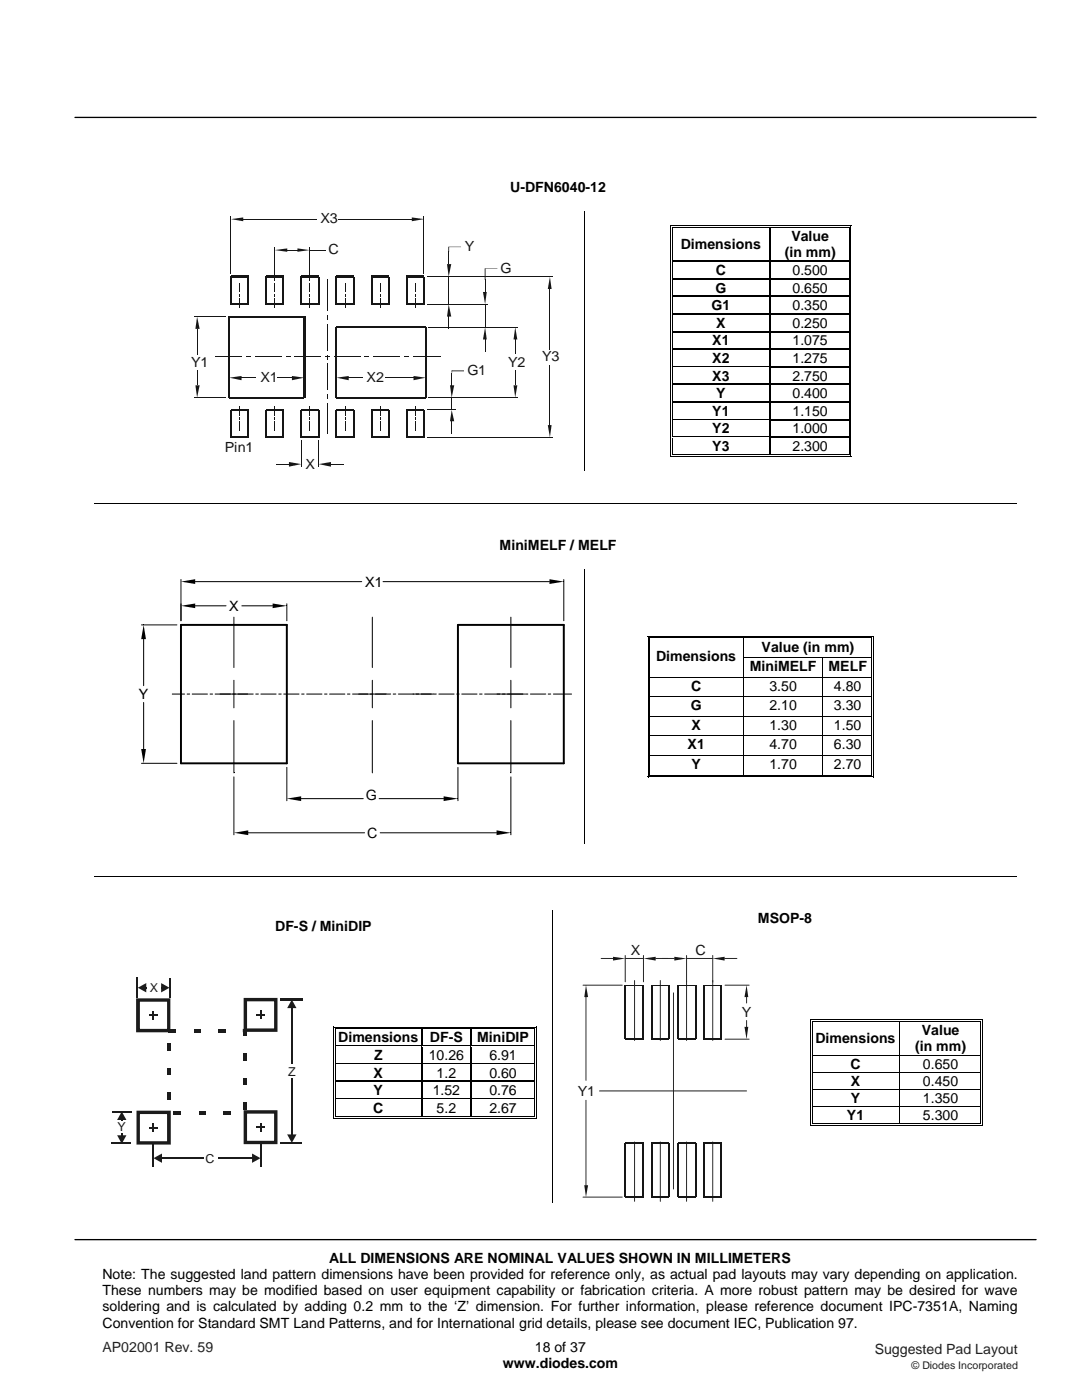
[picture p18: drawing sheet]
<svg xmlns="http://www.w3.org/2000/svg" width="216mm" height="279mm" viewBox="0 0 216 279" stroke-linecap="round" stroke-linejoin="round" font-family="sans-serif">
<defs><g id="words">
<g font-size="2.8">
<text x="101.8" y="38.3">U-DFN6040-12</text>
<text x="135.8" y="49.8">Dimensions</text>
<text x="156.6" y="51.4">(in mm)</text>
<text x="157.9" y="48.1">Value</text>
<text x="142.7" y="58.4">G</text>
<text x="142.8" y="54.9">C</text>
<text x="158.1" y="58.4">0.650</text>
<text x="158.1" y="54.9">0.500</text>
<text x="142" y="61.9">G1</text>
<text x="142.9" y="65.4">X</text>
<text x="158.1" y="61.9">0.350</text>
<text x="158.1" y="65.4">0.250</text>
<text x="142.1" y="68.9">X1</text>
<text x="158.1" y="68.9">1.075</text>
<text x="142.1" y="72.4">X2</text>
<text x="142.1" y="75.9">X3</text>
<text x="158.1" y="72.4">1.275</text>
<text x="158.1" y="75.9">2.750</text>
<text x="142.1" y="83">Y1</text>
<text x="142.9" y="79.5">Y</text>
<text x="158.1" y="83">1.150</text>
<text x="158.1" y="79.5">0.400</text>
<text x="142.1" y="86.5">Y2</text>
<text x="158.1" y="86.5">1.000</text>
<text x="142.1" y="90">Y3</text>
<text x="158.1" y="90">2.300</text>
<text x="99.7" y="109.7">MiniMELF / MELF</text>
<text x="72.8" y="117.1">X1</text>
<text x="45.7" y="121.9">X</text>
<text x="130.9" y="132">Dimensions</text>
<text x="152" y="130">Value (in mm)</text>
<text x="137.9" y="137.8">C</text>
<text x="149.6" y="133.9">MiniMELF</text>
<text x="153.5" y="137.8">3.50</text>
<text x="165.3" y="133.9">MELF</text>
<text x="166.4" y="137.8">4.80</text>
<text x="27.7" y="139.6">Y</text>
<text x="137.8" y="141.8">G</text>
<text x="153.5" y="141.8">2.10</text>
<text x="166.4" y="141.8">3.30</text>
<text x="137.2" y="149.6">X1</text>
<text x="138" y="145.7">X</text>
<text x="153.5" y="149.6">4.70</text>
<text x="153.5" y="145.7">1.30</text>
<text x="166.4" y="149.6">6.30</text>
<text x="166.4" y="145.7">1.50</text>
<text x="138" y="153.5">Y</text>
<text x="153.5" y="153.5">1.70</text>
<text x="166.4" y="153.5">2.70</text>
<text x="73" y="159.7">G</text>
<text x="73.3" y="167.2">C</text>
<text x="54.9" y="185.8">DF-S / MiniDIP</text>
<text x="151.2" y="184.2">MSOP-8</text>
<text x="67.5" y="208">Dimensions</text>
<text x="85.8" y="208">DF-S</text>
<text x="95.2" y="208">MiniDIP</text>
<text x="162.7" y="208.2">Dimensions</text>
<text x="182.6" y="209.8">(in mm)</text>
<text x="183.9" y="206.6">Value</text>
<text x="74.5" y="215.1">X</text>
<text x="74.6" y="211.5">Z</text>
<text x="85.6" y="211.5">10.26</text>
<text x="87.1" y="215.1">1.2</text>
<text x="97.6" y="211.5">6.91</text>
<text x="97.6" y="215.1">0.60</text>
<text x="169.7" y="213.3">C</text>
<text x="184.2" y="213.3">0.650</text>
<text x="74.5" y="218.6">Y</text>
<text x="86.3" y="218.6">1.52</text>
<text x="97.6" y="218.6">0.76</text>
<text x="169.8" y="216.7">X</text>
<text x="169.8" y="220.1">Y</text>
<text x="184.2" y="216.7">0.450</text>
<text x="184.2" y="220.1">1.350</text>
<text x="74.5" y="222.1">C</text>
<text x="87.1" y="222.1">5.2</text>
<text x="97.6" y="222.1">2.67</text>
<text x="169" y="223.5">Y1</text>
<text x="184.2" y="223.5">5.300</text>
<text x="65.7" y="252">ALL DIMENSIONS ARE NOMINAL VALUES SHOWN IN MILLIMETERS</text>
<text x="20.4" y="255.2">Note: The suggested land pattern dimensions have been provided for reference only, as actual pad layouts may vary depending on application.</text>
<text x="20.4" y="258.5">These numbers may be modified based on user equipment capability or fabrication criteria. A more robust pattern may be desired for wave</text>
<text x="20.4" y="261.7">soldering and is calculated by adding 0.2 mm to the ‘Z’ dimension. For further information, please reference document IPC-7351A, Naming</text>
<text x="20.4" y="265">Convention for Standard SMT Land Patterns, and for International grid details, please see document IEC, Publication 97.</text>
<text x="106.7" y="269.8">18 of 37</text>
<text x="100.3" y="273.1">www.diodes.com</text>
</g>
<g font-size="2.8" fill="#131516">
<text x="63.9" y="44.6">X3</text>
<text x="65.5" y="50.8">C</text>
<text x="92.8" y="50.2">Y</text>
<text x="99.8" y="54.5">G</text>
<text x="38.1" y="73.2">Y1</text>
<text x="52" y="76.2">X1</text>
<text x="73.1" y="76.2">X2</text>
<text x="93.3" y="74.9">G1</text>
<text x="101.4" y="73.2">Y2</text>
<text x="108.2" y="72.1">Y3</text>
<text x="44.9" y="90.3">Pin1</text>
<text x="61" y="93.6">X</text>
<text x="125.9" y="190.5">X</text>
<text x="138.8" y="190.5">C</text>
<text x="148" y="202.9">Y</text>
<text x="115.3" y="218.8">Y1</text>
</g>
<g font-size="2.8" fill="#231f20">
<text x="20.4" y="269.8">AP02001 Rev. 59</text>
<text x="174.5" y="270.2">Suggested Pad Layout</text>
</g>
<g font-size="2.5" fill="#1f1a17">
<text x="29.9" y="197.9">X</text>
<text x="57.5" y="214.7">Z</text>
<text x="23.5" y="225.8">Y</text>
<text x="41" y="232.1">C</text>
</g>
<text font-size="2.1" fill="#231f20" x="181.9" y="273.1">© Diodes Incorporated</text>
</g></defs>
<path d="M15 23.4h191.7M15 247.4h191.7" fill="none" stroke="#000" stroke-width=".26"/>
<g fill="#fff">
<path d="M134.3 45.5h19.3v6.5h-19.3z"/>
<path d="M134.7 47.2h18.3v3.2h-18.3z"/>
</g>
<path d="M133.7 45h.2v.5h-.2zM133.7 45h.5v.2h-.5zM134.1 45.3h.1v.2h-.1z" fill="#000"/>
<path d="M134.2 45.1h19.4M134.2 45.4h19.4" fill="none" stroke="#000" stroke-width=".2"/>
<path d="M134.2 45.5h19.4z" fill="#fff"/>
<path d="M153.6 45.5h.3zM153.6 45h.5v.2h-.5zM153.6 45.3h.5v.2h-.5zM169.4 45h.5v.2h-.5zM169.4 45.3h.1v.2h-.1zM169.7 45h.2v.5h-.2z" fill="#000"/>
<path d="M133.8 45.5v6.5M134.2 45.5v6.5M154.1 45.1h15.3M154.1 45.4h15.3M169.4 45.5v6.5M169.8 45.5v6.5" fill="none" stroke="#000" stroke-width=".2"/>
<path d="M153.7 45.5v6.5" fill="none" stroke="#000" stroke-width=".25"/>
<g fill="#fff">
<path d="M134.3 52.3h19.3v3.2h-19.3z"/>
<path d="M134.7 52.3h18.3v3.2h-18.3z"/>
</g>
<path d="M133.7 52h.2v.3h-.2zM134.1 52h.1v.3h-.1z" fill="#000"/>
<path d="M134.2 52.2h19.4" fill="none" stroke="#000" stroke-width=".25"/>
<path d="M134.2 52.3h19.4z" fill="#fff"/>
<g fill="#000">
<path d="M133.7 55.5h.2v.3h-.2zM133.7 59h.2v.3h-.2zM134.1 55.5h.1v.3h-.1zM134.1 59h.1v.3h-.1zM153.6 52h.3v.3h-.3zM153.6 55.5h.3v.3h-.3zM153.6 59h.3v.3h-.3zM169.4 52h.1v.3h-.1zM169.4 55.5h.1v.3h-.1zM169.4 59h.1v.3h-.1zM169.7 52h.2v.3h-.2zM169.7 55.5h.2v.3h-.2z"/>
<path d="M169.7 59h.2v.3h-.2zM133.7 62.5h.2v.3h-.2zM133.7 66.1h.2v.2h-.2zM133.7 69.6h.2v.2h-.2zM134.1 62.5h.1v.3h-.1zM134.1 66.1h.1v.2h-.1zM134.1 69.6h.1v.2h-.1zM153.6 62.5h.3v.3h-.3zM153.6 66.1h.3v.2h-.3zM153.6 69.6h.3v.2h-.3zM169.4 62.5h.1v.3h-.1zM169.4 66.1h.1v.2h-.1z"/>
<path d="M169.4 69.6h.1v.2h-.1zM169.7 62.5h.2v.3h-.2zM169.7 66.1h.2v.2h-.2zM169.7 69.6h.2v.2h-.2z"/>
</g>
<g fill="none" stroke="#000" stroke-width=".25">
<path d="M134.2 55.7h19.4M134.2 59.2h19.4M153.7 52.3v3.2M153.7 55.8v3.2M153.7 59.3v3.2M153.9 52.2h15.5M153.9 55.7h15.5M153.9 59.2h15.5M134.2 62.7h19.4M134.2 66.2h19.4M134.2 69.7h19.4M153.7 62.8v3.3"/>
<path d="M153.7 66.3v3.3M153.7 69.8v3.3M153.9 62.7h15.5M153.9 66.2h15.5M153.9 69.7h15.5"/>
</g>
<g fill="none" stroke="#000" stroke-width=".2">
<path d="M133.8 52.3v3.2M133.8 55.8v3.2M133.8 59.3v3.2M134.2 52.3v3.2M134.2 55.8v3.2M134.2 59.3v3.2M169.4 52.3v3.2M169.4 55.8v3.2M169.4 59.3v3.2M169.8 52.3v3.2M169.8 55.8v3.2M169.8 59.3v3.2"/>
<path d="M133.8 62.8v3.3M133.8 66.3v3.3M133.8 69.8v3.3M134.2 62.8v3.3M134.2 66.3v3.3M134.2 69.8v3.3M169.4 62.8v3.3M169.4 66.3v3.3M169.4 69.8v3.3M169.8 62.8v3.3M169.8 66.3v3.3M169.8 69.8v3.3"/>
</g>
<g fill="#fff">
<path d="M134.3 73.3h19.3v3.3h-19.3z"/>
<path d="M134.7 73.3h18.3v3.3h-18.3z"/>
</g>
<path d="M133.7 73.1h.2v.3h-.2zM134.1 73.1h.1v.3h-.1z" fill="#000"/>
<path d="M134.2 73.2h19.4" fill="none" stroke="#000" stroke-width=".25"/>
<path d="M134.2 73.3l19.4 .1z" fill="#fff"/>
<path d="M153.6 73.1h.3v.3h-.3zM169.4 73.1h.1v.3h-.1zM169.7 73.1h.2v.3h-.2z" fill="#000"/>
<path d="M153.7 73.4v3.2M153.9 73.2h15.5" fill="none" stroke="#000" stroke-width=".25"/>
<path d="M133.8 73.4v3.2M134.2 73.4v3.2M169.4 73.4v3.2M169.8 73.4v3.2" fill="none" stroke="#000" stroke-width=".2"/>
<g fill="#fff">
<path d="M134.3 76.9h19.3v3.2h-19.3z"/>
<path d="M134.7 76.9h18.3v3.2h-18.3z"/>
</g>
<path d="M133.7 76.6h.2v.3h-.2zM134.1 76.6h.1v.3h-.1z" fill="#000"/>
<path d="M134.2 76.7h19.4" fill="none" stroke="#000" stroke-width=".25"/>
<path d="M134.2 76.9h19.4z" fill="#fff"/>
<path d="M153.6 76.6h.3v.3h-.3zM169.4 76.6h.1v.3h-.1zM169.7 76.6h.2v.3h-.2zM133.7 80.1h.2v.3h-.2zM134.1 80.1h.1v.3h-.1zM153.6 80.1h.3v.3h-.3zM169.4 80.1h.1v.3h-.1zM169.7 80.1h.2v.3h-.2z" fill="#000"/>
<path d="M153.7 76.9v3.2M153.9 76.7h15.5M134.2 80.2h19.4M153.7 80.4v3.2M153.9 80.2h15.5" fill="none" stroke="#000" stroke-width=".25"/>
<path d="M133.8 76.9v3.2M134.2 76.9v3.2M169.4 76.9v3.2M169.8 76.9v3.2M133.8 80.4v3.2M134.2 80.4v3.2M169.4 80.4v3.2M169.8 80.4v3.2" fill="none" stroke="#000" stroke-width=".2"/>
<g fill="#fff">
<path d="M134.3 83.9h19.3v3.2h-19.3z"/>
<path d="M134.7 83.9h18.3v3.2h-18.3z"/>
</g>
<path d="M133.7 83.6h.2v.3h-.2zM134.1 83.6h.1v.3h-.1z" fill="#000"/>
<path d="M134.2 83.7h19.4" fill="none" stroke="#000" stroke-width=".25"/>
<path d="M134.2 83.9h19.4z" fill="#fff"/>
<path d="M153.6 83.6h.3v.3h-.3zM169.4 83.6h.1v.3h-.1zM169.7 83.6h.2v.3h-.2z" fill="#000"/>
<path d="M153.7 83.9v3.2M153.9 83.7h15.5" fill="none" stroke="#000" stroke-width=".25"/>
<path d="M133.8 83.9v3.2M134.2 83.9v3.2M169.4 83.9v3.2M169.8 83.9v3.2" fill="none" stroke="#000" stroke-width=".2"/>
<g fill="#fff">
<path d="M134.3 87.4h19.3v3.2h-19.3z"/>
<path d="M134.7 87.4h18.3v3.2h-18.3z"/>
</g>
<path d="M133.7 87.1h.2v.3h-.2zM134.1 87.1h.1v.3h-.1z" fill="#000"/>
<path d="M134.2 87.2h19.4" fill="none" stroke="#000" stroke-width=".25"/>
<path d="M134.2 87.4h19.4z" fill="#fff"/>
<path d="M133.7 91h.5v.2h-.5zM134.1 90.7h.1v.1h-.1zM153.6 87.1h.3v.3h-.3zM153.6 90.7h.5v.1h-.5zM169.4 87.1h.1v.3h-.1zM169.4 91h.5v.2h-.5zM169.4 90.7h.1v.1h-.1zM169.7 87.1h.2v.3h-.2zM169.7 90.7h.2v.5h-.2z" fill="#000"/>
<path d="M153.7 87.4v3.3M153.9 87.2h15.5" fill="none" stroke="#000" stroke-width=".25"/>
<path d="M116.6 42.2v51.8M133.8 87.4v3.8M134.2 87.4v3.3M134.2 91.1h35.2M134.2 90.7h19.4M154.1 90.7h15.3M169.4 87.4v3.3M169.8 87.4v3.3M18.8 100.5h184.1" fill="none" stroke="#000" stroke-width=".2"/>
<g fill="#fff">
<path d="M129.8 127.4h18.4v7.7h-18.4z"/>
<path d="M130.2 129.4h17.4v3.7h-17.4z"/>
</g>
<path d="M129.2 126.9h.2v.5h-.2zM129.2 126.9h.6v.2h-.6zM129.6 127.2h.2v.2h-.2z" fill="#000"/>
<path d="M129.8 127h18.5M129.8 127.3h18.5" fill="none" stroke="#000" stroke-width=".2"/>
<path d="M129.8 127.4h18.5z" fill="#fff"/>
<path d="M129.2 131.1h.2v.2h-.2zM129.6 131.1h.2v.2h-.2zM148.3 127.4h.1zM148.3 126.9h.5v.2h-.5zM148.3 127.2h.5v.2h-.5zM173.9 126.9h.5v.2h-.5zM173.9 127.2h.1v.2h-.1zM173.9 131.1h.1v.2h-.1zM174.2 126.9h.2v.5h-.2zM174.2 131.1h.2v.2h-.2z" fill="#000"/>
<g fill="none" stroke="#000" stroke-width=".2">
<path d="M129.3 127.4v3.7M129.3 131.3v3.8M129.7 127.4v3.7M129.7 131.3v3.8M148.3 131.2h25.6M148.3 127.4v3.7M148.3 131.3v3.8M148.8 127h25.1M148.8 127.3h25.1M164.2 131.3v3.8M173.9 127.4v3.7M173.9 131.3v3.8"/>
<path d="M174.3 127.4v3.7M174.3 131.3v3.8"/>
</g>
<g fill="#fff">
<path d="M129.8 135.2h18.4v3.8h-18.4z"/>
<path d="M130.2 135.2h17.4v3.8h-17.4z"/>
</g>
<g fill="#000">
<path d="M129.2 135.1h.2v.1h-.2zM129.2 139h.2v.1h-.2zM129.6 135.1h.2v.1h-.2zM129.6 139h.2v.1h-.2zM173.9 135.1h.1v.1h-.1zM173.9 139h.1v.1h-.1zM174.2 135.1h.2v.1h-.2zM174.2 139h.2v.1h-.2zM129.2 142.9h.2v.1h-.2zM129.2 146.8h.2v.2h-.2zM129.6 142.9h.2v.1h-.2zM129.6 146.8h.2v.2h-.2z"/>
<path d="M173.9 142.9h.1v.1h-.1zM173.9 146.8h.1v.2h-.1zM174.2 142.9h.2v.1h-.2zM174.2 146.8h.2v.2h-.2z"/>
</g>
<g fill="none" stroke="#000" stroke-width=".2">
<path d="M129.3 135.2v3.8M129.3 139.1v3.8M129.7 135.2v3.8M129.7 139.1v3.8M129.8 135.1h44.1M129.8 139.1h44.1M148.3 135.2v3.8M148.3 139.1v3.8M164.2 135.2v3.8M164.2 139.1v3.8M173.9 135.2v3.8M173.9 139.1v3.8"/>
<path d="M174.3 135.2v3.8M174.3 139.1v3.8M129.3 143v3.8M129.3 147v3.7M129.7 143v3.8M129.7 147v3.7M129.8 143h44.1M129.8 146.9h44.1M148.3 143v3.8M148.3 147v3.7M164.2 143v3.8M164.2 147v3.7"/>
<path d="M173.9 143v3.8M173.9 147v3.7M174.3 143v3.8M174.3 147v3.7"/>
</g>
<g fill="#fff">
<path d="M129.8 150.9h18.4v3.7h-18.4z"/>
<path d="M130.2 150.9h17.4v3.7h-17.4z"/>
</g>
<path d="M129.2 150.7h.2v.2h-.2zM129.2 155h.6v.1h-.6zM129.6 150.7h.2v.2h-.2zM129.6 154.6h.2v.2h-.2zM148.3 154.6h.5v.2h-.5zM164.1 154.6h.5v.2h-.5zM173.9 150.7h.1v.2h-.1zM173.9 155h.5v.1h-.5zM173.9 154.6h.1v.2h-.1zM174.2 150.7h.2v.2h-.2zM174.2 154.6h.2v.5h-.2z" fill="#000"/>
<g fill="none" stroke="#000" stroke-width=".2">
<path d="M116.6 113.6v54.8M129.3 150.9v4.2M129.7 150.9v3.7M129.8 150.8h44.1M129.8 155h44.1M129.8 154.7h18.5M148.3 150.9v3.7M148.8 154.7h15.3M164.2 150.9v3.7M164.6 154.7h9.3M173.9 150.9v3.7M174.3 150.9v3.7"/>
<path d="M18.8 175h184.1M110.3 181.6v6.5"/>
</g>
<g fill="#fff">
<path d="M67.1 205.4h17v3.3h-17z"/>
<path d="M67.5 205.4h16v3.3h-16z"/>
</g>
<path d="M66.5 204.9h.2v.5h-.2zM66.5 204.9h.5v.2h-.5zM66.9 205.2h.1v.2h-.1z" fill="#000"/>
<path d="M67 205h17.1M67 205.3h17.1" fill="none" stroke="#000" stroke-width=".2"/>
<path d="M67 205.4h17.1z" fill="#fff"/>
<path d="M84.1 205.4h.2zM84.1 204.9h.5v.2h-.5zM84.1 205.2h.5v.2h-.5zM93.8 205.4h.3zM93.8 204.9h.5v.2h-.5zM93.8 205.2h.5v.2h-.5zM106.6 204.9h.5v.2h-.5zM106.6 205.2h.1v.2h-.1zM106.9 204.9h.2v.5h-.2z" fill="#000"/>
<path d="M66.6 205.4v3.3M67 205.4v3.3M84.6 205h9.2M84.6 205.3h9.2M94.3 205h12.3M94.3 205.3h12.3M106.6 205.4v3.3M107 205.4v3.3" fill="none" stroke="#000" stroke-width=".2"/>
<path d="M84.2 205.4v3.3M94 205.4v3.3" fill="none" stroke="#000" stroke-width=".25"/>
<g fill="#fff">
<path d="M67.1 208.9h17v3.3h-17z"/>
<path d="M67.5 208.9h16v3.3h-16z"/>
<path d="M84.3 208.9h9.5v3.3h-9.5z"/>
<path d="M84.9 208.9h8.4v3.3h-8.4z"/>
<path d="M94.1 208.9h12.5v3.3h-12.5z"/>
<path d="M94.7 208.9h11.4v3.3h-11.4z"/>
</g>
<path d="M66.5 208.7h.2v.3h-.2zM66.9 208.7h.1v.3h-.1z" fill="#000"/>
<path d="M67 208.8h17.1" fill="none" stroke="#000" stroke-width=".25"/>
<path d="M67 208.9l17.1 .1z" fill="#fff"/>
<path d="M84.1 208.7h.2v.3h-.2z" fill="#000"/>
<path d="M84.3 208.8h9.5" fill="none" stroke="#000" stroke-width=".25"/>
<path d="M84.3 208.9l9.5 .1z" fill="#fff"/>
<path d="M93.8 208.7h.3v.3h-.3z" fill="#000"/>
<path d="M94.1 208.8h12.5" fill="none" stroke="#000" stroke-width=".25"/>
<path d="M94.1 208.9l12.5 .1z" fill="#fff"/>
<path d="M106.6 208.7h.1v.3h-.1zM106.9 208.7h.2v.3h-.2z" fill="#000"/>
<path d="M66.6 209v3.2M67 209v3.2M106.6 209v3.2M107 209v3.2" fill="none" stroke="#000" stroke-width=".2"/>
<path d="M84.2 209v3.2M94 209v3.2" fill="none" stroke="#000" stroke-width=".25"/>
<g fill="#fff">
<path d="M67.1 212.4h17v3.3h-17z"/>
<path d="M67.5 212.4h16v3.3h-16z"/>
<path d="M84.3 212.4h9.5v3.3h-9.5z"/>
<path d="M84.9 212.4h8.4v3.3h-8.4z"/>
<path d="M94.1 212.4h12.5v3.3h-12.5z"/>
<path d="M94.7 212.4h11.4v3.3h-11.4z"/>
</g>
<path d="M66.5 212.2h.2v.3h-.2zM66.9 212.2h.1v.3h-.1z" fill="#000"/>
<path d="M67 212.3h17.1" fill="none" stroke="#000" stroke-width=".25"/>
<path d="M67 212.4l17.1 .1z" fill="#fff"/>
<path d="M84.1 212.2h.2v.3h-.2z" fill="#000"/>
<path d="M84.3 212.3h9.5" fill="none" stroke="#000" stroke-width=".25"/>
<path d="M84.3 212.4l9.5 .1z" fill="#fff"/>
<path d="M93.8 212.2h.3v.3h-.3z" fill="#000"/>
<path d="M94.1 212.3h12.5" fill="none" stroke="#000" stroke-width=".25"/>
<path d="M94.1 212.4l12.5 .1z" fill="#fff"/>
<path d="M106.6 212.2h.1v.3h-.1zM106.9 212.2h.2v.3h-.2z" fill="#000"/>
<path d="M66.6 212.5v3.2M67 212.5v3.2M106.6 212.5v3.2M107 212.5v3.2" fill="none" stroke="#000" stroke-width=".2"/>
<path d="M84.2 212.5v3.2M94 212.5v3.2" fill="none" stroke="#000" stroke-width=".25"/>
<g fill="#fff">
<path d="M67.1 216h17v3.2h-17z"/>
<path d="M67.5 216h16v3.2h-16z"/>
<path d="M84.3 216h9.5v3.2h-9.5z"/>
<path d="M84.9 216h8.4v3.2h-8.4z"/>
<path d="M94.1 216h12.5v3.2h-12.5z"/>
<path d="M94.7 216h11.4v3.2h-11.4z"/>
</g>
<path d="M66.5 215.7h.2v.3h-.2zM66.9 215.7h.1v.3h-.1z" fill="#000"/>
<path d="M67 215.8h17.1" fill="none" stroke="#000" stroke-width=".25"/>
<path d="M67 215.9l17.1 .1z" fill="#fff"/>
<path d="M84.1 215.7h.2v.3h-.2z" fill="#000"/>
<path d="M84.3 215.8h9.5" fill="none" stroke="#000" stroke-width=".25"/>
<path d="M84.3 215.9l9.5 .1z" fill="#fff"/>
<path d="M93.8 215.7h.3v.3h-.3z" fill="#000"/>
<path d="M94.1 215.8h12.5" fill="none" stroke="#000" stroke-width=".25"/>
<path d="M94.1 215.9l12.5 .1z" fill="#fff"/>
<path d="M106.6 215.7h.1v.3h-.1zM106.9 215.7h.2v.3h-.2z" fill="#000"/>
<path d="M66.6 216v3.2M67 216v3.2M106.6 216v3.2M107 216v3.2" fill="none" stroke="#000" stroke-width=".2"/>
<path d="M84.2 216v3.2M94 216v3.2" fill="none" stroke="#000" stroke-width=".25"/>
<g fill="#fff">
<path d="M67.1 219.5h17v3.2h-17z"/>
<path d="M67.5 219.5h16v3.2h-16z"/>
<path d="M84.3 219.5h9.5v3.2h-9.5z"/>
<path d="M84.9 219.5h8.4v3.2h-8.4z"/>
<path d="M94.1 219.5h12.5v3.2h-12.5z"/>
<path d="M94.7 219.5h11.4v3.2h-11.4z"/>
</g>
<path d="M66.5 219.2h.2v.3h-.2zM66.9 219.2h.1v.3h-.1z" fill="#000"/>
<path d="M67 219.3h17.1" fill="none" stroke="#000" stroke-width=".25"/>
<path d="M67 219.5h17.1z" fill="#fff"/>
<path d="M84.1 219.2h.2v.3h-.2z" fill="#000"/>
<path d="M84.3 219.3h9.5" fill="none" stroke="#000" stroke-width=".25"/>
<path d="M84.3 219.5h9.5z" fill="#fff"/>
<path d="M93.8 219.2h.3v.3h-.3z" fill="#000"/>
<path d="M94.1 219.3h12.5" fill="none" stroke="#000" stroke-width=".25"/>
<path d="M94.1 219.5h12.5z" fill="#fff"/>
<path d="M106.6 219.2h.1v.3h-.1zM106.9 219.2h.2v.3h-.2zM66.5 223.1h.5v.1h-.5zM66.9 222.7h.1v.2h-.1zM84.1 222.7h.5v.2h-.5zM93.8 222.7h.5v.2h-.5zM106.6 223.1h.5v.1h-.5zM106.6 222.7h.1v.2h-.1zM106.9 222.7h.2v.5h-.2z" fill="#000"/>
<path d="M66.6 219.5v3.7M67 219.5v3.2M106.6 219.5v3.2M107 219.5v3.2M67 223.2h39.6M67 222.8h17.1M84.6 222.8h9.2M94.3 222.8h12.3" fill="none" stroke="#000" stroke-width=".2"/>
<path d="M84.2 219.5v3.2M94 219.5v3.2" fill="none" stroke="#000" stroke-width=".25"/>
<g fill="#fff">
<path d="M162.1 204h17.4v6.5h-17.4z"/>
<path d="M162.6 205.6h16.3v3.3h-16.3z"/>
</g>
<path d="M161.6 203.5h.2v.5h-.2zM161.6 203.5h.5v.1h-.5zM161.9 203.8h.2v.2h-.2z" fill="#000"/>
<path d="M162.1 203.5h17.4M162.1 203.9h17.4" fill="none" stroke="#000" stroke-width=".2"/>
<path d="M162.1 204h17.4z" fill="#fff"/>
<path d="M179.5 204h.1zM179.5 203.5h.5v.1h-.5zM179.5 203.8h.5v.2h-.5zM195.6 203.5h.5v.1h-.5zM195.6 203.8h.1v.2h-.1zM195.9 203.5h.2v.5h-.2z" fill="#000"/>
<path d="M161.7 204v6.5M162 204v6.5M179.6 204v6.5M180 203.5h15.6M180 203.9h15.6M195.7 204v6.5M196 204v6.5" fill="none" stroke="#000" stroke-width=".2"/>
<g fill="#fff">
<path d="M162.1 210.7h17.4v3.2h-17.4z"/>
<path d="M162.6 210.7h16.3v3.2h-16.3z"/>
<path d="M179.7 210.7h15.9v3.2h-15.9z"/>
<path d="M180.3 210.7h14.8v3.2h-14.8z"/>
</g>
<path d="M161.6 210.5h.2v.2h-.2zM161.6 213.9h.2v.2h-.2zM161.6 217.3h.2v.2h-.2zM161.9 210.5h.2v.2h-.2zM161.9 213.9h.2v.2h-.2zM161.9 217.3h.2v.2h-.2zM195.6 210.5h.1v.2h-.1zM195.6 213.9h.1v.2h-.1zM195.6 217.3h.1v.2h-.1zM195.9 210.5h.2v.2h-.2zM195.9 213.9h.2v.2h-.2zM195.9 217.3h.2v.2h-.2z" fill="#000"/>
<g fill="none" stroke="#000" stroke-width=".2">
<path d="M161.7 210.7v3.2M161.7 214.1v3.2M161.7 217.5v3.2M162 210.7v3.2M162 214.1v3.2M162 217.5v3.2M162.1 210.6h33.5M162.1 214h33.5M162.1 217.4h33.5M179.6 210.7v3.2M179.6 214.1v3.2M179.6 217.5v3.2"/>
<path d="M195.7 210.7v3.2M195.7 214.1v3.2M195.7 217.5v3.2M196 210.7v3.2M196 214.1v3.2M196 217.5v3.2"/>
</g>
<g fill="#fff">
<path d="M162.1 220.9h17.4v3.3h-17.4z"/>
<path d="M162.6 220.9h16.3v3.3h-16.3z"/>
</g>
<path d="M161.6 220.7h.2v.2h-.2zM161.6 224.5h.5v.2h-.5zM161.9 220.7h.2v.2h-.2zM161.9 224.2h.2v.1h-.2zM179.5 224.2h.5v.1h-.5zM195.6 220.7h.1v.2h-.1zM195.6 224.5h.5v.2h-.5zM195.6 224.2h.1v.1h-.1zM195.9 220.7h.2v.2h-.2zM195.9 224.2h.2v.5h-.2z" fill="#000"/>
<path d="M110.3 188.1v52M161.7 220.9v3.8M162 220.9v3.3M162.1 220.8h33.5M162.1 224.6h33.5M162.1 224.3h17.4M179.6 220.9v3.3M180 224.3h15.6M195.7 220.9v3.3M196 220.9v3.3" fill="none" stroke="#000" stroke-width=".2"/>
<path d="M46.1 43.1v11.5M48.5 43.8h14.7M67.5 43.8h14.7M84.6 43.1v11.5" fill="none" stroke="#131516" stroke-width=".2"/>
<g fill="#131516">
<path d="M46.1 43.7l2.4-.3v.8z"/>
<path d="M82.2 43.4l2.4 .3-2.4 .5z"/>
</g>
<path d="M45.7 74.9v3.8M48.2 75.4h3M55.3 75.4h3M60.7 74.9v3.8" fill="none" stroke="#131516" stroke-width=".2"/>
<g fill="#131516">
<path d="M45.7 75.4l2.5-.4v.9z"/>
<path d="M58.3 75l2.4 .4-2.4 .5z"/>
</g>
<path d="M85.5 65.3h17.9M85.5 79.3h17.9M102.8 67.8v2.9M102.8 73.9v3" fill="none" stroke="#131516" stroke-width=".2"/>
<g fill="#131516">
<path d="M102.8 65.3l.4 2.5h-.7z"/>
<path d="M102.5 76.9h.7l-.4 2.5z"/>
</g>
<path d="M85.2 55.2h25.1M109.7 57.7v12M109.7 72.8v12M85.2 87.3h25.1" fill="none" stroke="#131516" stroke-width=".2"/>
<g fill="#131516">
<path d="M109.7 55.2l.4 2.5h-.8z"/>
<path d="M109.3 84.8h.8l-.4 2.5z"/>
</g>
<path d="M85.2 55.2h4.9M89.5 50.2v2.5M85.2 60.7h4.9M89.5 63.2v2.4" fill="none" stroke="#131516" stroke-width=".2"/>
<path d="M89.5 49.2l2.5 .1zM89.5 49.2v.1zM89.5 49.3h.1v.9h-.1z" fill="#131516"/>
<path d="M89.5 55.2v5.5" fill="none" stroke="#131516" stroke-width=".2"/>
<g fill="#131516">
<path d="M89.2 52.7h.8l-.5 2.5z"/>
<path d="M89.5 60.7l.5 2.5h-.8z"/>
</g>
<path d="M54.8 49.3v6.8M57.3 49.9h2.1M61.8 49.9h3.1M61.8 49.3v6.8" fill="none" stroke="#131516" stroke-width=".2"/>
<g fill="#131516">
<path d="M54.8 49.9l2.5-.3v.6z"/>
<path d="M59.4 49.6l2.4 .3-2.4 .3z"/>
</g>
<path d="M55.2 92.6h2.5M60.1 88v5.2M63.6 88v5.2M66 92.6h2.5" fill="none" stroke="#131516" stroke-width=".2"/>
<g fill="#131516">
<path d="M60.1 92.5h.2v.2h-.2z"/>
<path d="M63.4 92.5h.2v.2h-.2z"/>
<path d="M61.8 81l.1 1.9z"/>
<path d="M61.8 83.2l.1 .5z"/>
<path d="M61.8 84.1l.1 1.8z"/>
<path d="M68.8 81l.1 1.9z"/>
<path d="M68.8 83.2l.1 .5z"/>
<path d="M68.8 84.1l.1 1.8z"/>
<path d="M82.8 81l.1 1.9z"/>
<path d="M82.8 83.2l.1 .5z"/>
<path d="M82.8 84.1l.1 1.8z"/>
<path d="M47.8 59.6l.1 1.9z"/>
<path d="M47.8 58.8l.1 .5z"/>
<path d="M47.8 56.6l.1 1.8z"/>
<path d="M54.8 59.6l.1 1.9z"/>
<path d="M54.8 58.8l.1 .5z"/>
<path d="M54.8 56.6l.1 1.8z"/>
<path d="M61.8 59.6l.1 1.9z"/>
<path d="M61.8 58.8l.1 .5z"/>
<path d="M61.8 56.6l.1 1.8z"/>
<path d="M68.8 59.6l.1 1.9z"/>
<path d="M68.8 58.8l.1 .5z"/>
<path d="M68.8 56.6l.1 1.8z"/>
<path d="M82.8 59.6l.1 1.9z"/>
<path d="M82.8 58.8l.1 .5z"/>
<path d="M82.8 56.6l.1 1.8z"/>
<path d="M54.8 81l.1 1.9z"/>
<path d="M54.8 83.2l.1 .5z"/>
<path d="M54.8 84.1l.1 1.8z"/>
<path d="M47.8 81l.1 1.9z"/>
<path d="M47.8 83.2l.1 .5z"/>
<path d="M47.8 84.1l.1 1.8z"/>
<path d="M75.8 59.6l.1 1.9z"/>
<path d="M75.8 58.8l.1 .5z"/>
<path d="M75.8 56.6l.1 1.8z"/>
<path d="M75.8 81l.1 1.9z"/>
<path d="M75.8 83.2l.1 .5z"/>
<path d="M75.8 84.1l.1 1.8z"/>
</g>
<g fill="#131516">
<path d="M57.7 92.2l2.4 .4-2.4 .5z"/>
<path d="M63.6 92.6l2.4-.4v.9z"/>
</g>
<path d="M42.9 71.2h5.3" fill="none" stroke="#131516" stroke-width=".2"/>
<path d="M49.2 71.1l.9 .1z" fill="#131516"/>
<path d="M50.9 71.2h5.3" fill="none" stroke="#131516" stroke-width=".2"/>
<path d="M57.1 71.1l.8 .1z" fill="#131516"/>
<path d="M58.8 71.2h5.3" fill="none" stroke="#131516" stroke-width=".2"/>
<path d="M64.9 71.1l.9 .1z" fill="#131516"/>
<path d="M66.6 71.2h5.3" fill="none" stroke="#131516" stroke-width=".2"/>
<path d="M72.8 71.1l.8 .1z" fill="#131516"/>
<path d="M74.5 71.2h5.3" fill="none" stroke="#131516" stroke-width=".2"/>
<path d="M80.7 71.1l.8 .1z" fill="#131516"/>
<path d="M65.3 55.8v6.3M82.4 71.2h5.4" fill="none" stroke="#131516" stroke-width=".2"/>
<path d="M65.2 62.9h.2v.9h-.2z" fill="#131516"/>
<path d="M65.3 64.7v5.3" fill="none" stroke="#131516" stroke-width=".2"/>
<path d="M65.2 70.8h.2v.9h-.2z" fill="#131516"/>
<path d="M65.3 72.6v5.2" fill="none" stroke="#131516" stroke-width=".2"/>
<path d="M65.2 78.7h.2v.9h-.2z" fill="#131516"/>
<path d="M67.1 74.9v3.8M69.6 75.4h2.9M76.9 75.4h5.6M85 74.9v3.8M65.3 80.5v6.1" fill="none" stroke="#131516" stroke-width=".2"/>
<g fill="none" stroke="#131516" stroke-width=".34">
<path d="M46.1 55.2v5.5h3.5v-5.5M53.1 55.2v5.5h3.5M60.1 55.2v5.5h3.5v-5.5M67.1 55.2v5.5h3.5v-5.5M74.1 55.2v5.5h3.5v-5.5M81.2 55.2v5.5h3.4v-5.5M60.7 63.2h-15v16.2h15M67.1 65.3h17.9v14.1h-17.9zM46.1 81.8v5.5h3.5v-5.5M53.1 81.8v5.5h3.5M60.1 81.8v5.5h3.5v-5.5M67.1 81.8v5.5h3.5v-5.5"/>
<path d="M74.1 81.8v5.5h3.5v-5.5M81.2 81.8v5.5h3.4v-5.5"/>
</g>
<path d="M56.6 55.2v5.5M46.1 81.8h3.5M53.1 81.8h3.5v5.5M60.1 81.8h3.5M67.1 81.8h3.5M74.1 81.8h3.5M81.2 81.8h3.4" fill="none" stroke="#131516" stroke-width=".32"/>
<path d="M46.1 55.2h3.5M53.1 55.2h3.5M60.1 55.2h3.5M67.1 55.2h3.5M74.1 55.2h3.5M81.2 55.2h3.4M60.7 63.2v16.2" fill="none" stroke="#131516" stroke-width=".42"/>
<g fill="#131516">
<path d="M67.1 75.4l2.5-.4v.9z"/>
<path d="M82.5 75l2.5 .4-2.5 .5z"/>
</g>
<path d="M38.8 63.2h6.3M38.8 79.3h6.3M39.3 65.6v5.1M39.3 73.9v3" fill="none" stroke="#131516" stroke-width=".2"/>
<g fill="#131516">
<path d="M39.3 63.2l.5 2.4h-.8z"/>
<path d="M39 76.9h.8l-.5 2.5z"/>
</g>
<path d="M85.5 79.3h5.3M90.2 74.4v2.5M85.2 81.8h5.6M90.2 84.1v2.5" fill="none" stroke="#131516" stroke-width=".2"/>
<path d="M90.1 73.9h2.5v.2h-2.5zM90.1 74l.1 .4z" fill="#131516"/>
<path d="M90.2 79.4v2.4" fill="none" stroke="#131516" stroke-width=".2"/>
<g fill="#131516">
<path d="M90.1 81.8l.5 2.3h-.8z"/>
<path d="M89.8 76.9h.8l-.5 2.5z"/>
</g>
<path d="M96.8 55.8v2.5M85.2 60.7h12.2M85.5 65.3h11.9M96.8 67.8v2.4" fill="none" stroke="#131516" stroke-width=".2"/>
<path d="M96.8 53.6h2.5zM96.7 53.6h.1zM96.7 53.6h.2v2.2h-.2z" fill="#131516"/>
<path d="M96.8 60.7v4.6" fill="none" stroke="#131516" stroke-width=".2"/>
<g fill="#131516">
<path d="M96.4 58.3h.7l-.3 2.4z"/>
<path d="M96.8 65.3l.3 2.5h-.7z"/>
</g>
<g fill="none" stroke="#000" stroke-width=".2">
<path d="M36.1 115.7v8.2M38.9 116.1h33.3M76.4 116.1h33.2M112.5 115.7v8.2M28.2 124.7h7.1M28.7 127.6v9.2M34.4 138.5h2.4M37.3 138.5h.5M38.4 138.5h3M38.9 120.9h6.2M41.9 138.5h.5M42.9 138.5h7.6"/>
<path d="M46.7 123.2v10M46.7 135.8v5.5M48.3 120.9h6.1M51 138.5h.6M52 138.5h3.1M55.6 138.5h.5M56.6 138.5h3.1M57.2 120.5v3.4M60.2 138.5h.5M61.2 138.5h3M64.7 138.5h.6M65.8 138.5h3"/>
<path d="M69.3 138.5h.5M70.3 138.5h7.7M74.3 123.2v10M74.3 135.8v5.5M78.5 138.5h.5M79.5 138.5h7M86.6 138.5h.5M87.6 138.5h3M91.1 138.5h.5M92.1 138.5h3.1M95.7 138.5h.5M96.7 138.5h8"/>
<path d="M101.9 123.2v10M101.9 135.8v5.5M104.8 138.5h.5M105.8 138.5h3.1M109.4 138.5h.5M110.4 138.5h3.6M28.2 152.3h7.1M28.7 140.2v9.3M46.7 143.8v10.4M46.7 155v11.6M57.2 153.1v6.7M60.1 159.4h12.4"/>
<path d="M74.3 143.8v10.4M75.6 159.4h12.9M91.4 153.1v6.7M101.9 143.8v10.4M101.9 155v11.6M49.5 166.2h23.2M75.9 166.2h23.2"/>
</g>
<path d="M36.1 116.1l2.8-.5v.9zM109.6 115.6l2.9 .5-2.9 .4zM28.7 124.7l.4 2.9h-.9zM36.1 120.9l2.8-.5v1zM54.4 120.4l2.8 .5-2.8 .5zM28.2 149.5h.9l-.4 2.8zM57.2 159.4l2.9-.5v1zM88.5 158.9l2.9 .5-2.9 .5zM46.7 166.2l2.8-.5v1zM99.1 165.7l2.8 .5-2.8 .5z" fill="#000"/>
<path d="M36.1 124.7h21.1v27.6h-21.1zM91.4 124.7h21.1v27.6h-21.1z" fill="none" stroke="#000" stroke-width=".39"/>
<path d="M56 199.5h4.4" fill="none" stroke="#1f1a17" stroke-width=".42"/>
<path d="M56 228.1h4.3" fill="none" stroke="#1f1a17" stroke-width=".34"/>
<path d="M58.2 199.5l1 1.7h-1.9l.9-1.7 1 1.7z" fill-rule="evenodd" fill="#1f1a17"/>
<path d="M58.2 201v25.6" fill="none" stroke="#1f1a17" stroke-width=".34"/>
<path d="M57.3 226.4h1.9l-1 1.7 1-1.7-1 1.7z" fill-rule="evenodd" fill="#1f1a17"/>
<path d="M27.4 195.1v4.1M30.6 228.4v4.5M52 228.4v4.5" fill="none" stroke="#1f1a17" stroke-width=".34"/>
<path d="M33.8 195.1v4" fill="none" stroke="#1f1a17" stroke-width=".32"/>
<path d="M27.5 197.1l1.7-.9v1.9l-1.7-1 1.7-.9z" fill-rule="evenodd" fill="#1f1a17"/>
<path d="M29 197.1h3.3" fill="none" stroke="#1f1a17" stroke-width=".34"/>
<g fill="#1f1a17">
<path d="M32.2 196.2l1.6 .9-1.6 1v-1.9l1.6 .9z" fill-rule="evenodd"/>
<path d="M30.6 231.1l1.7-.9v1.9l-1.7-1 1.7-.9z" fill-rule="evenodd"/>
</g>
<path d="M32.2 231.1h18.2" fill="none" stroke="#1f1a17" stroke-width=".34"/>
<path d="M50.3 230.2l1.7 .9-1.7 1v-1.9l1.7 .9z" fill-rule="evenodd" fill="#1f1a17"/>
<path d="M22.2 228.2h3.9M22.3 221.9h3.9" fill="none" stroke="#1f1a17" stroke-width=".34"/>
<path d="M24.3 221.8l.9 1.7h-1.8l.9-1.7 .9 1.7z" fill-rule="evenodd" fill="#1f1a17"/>
<path d="M24.3 223.4v3.3" fill="none" stroke="#1f1a17" stroke-width=".34"/>
<path d="M23.4 226.6h1.8l-.9 1.7 .9-1.7-.9 1.7z" fill-rule="evenodd" fill="#1f1a17"/>
<g fill="#fff">
<path d="M29.4 195h2.6v4.1h-2.6z"/>
<path d="M40.8 229.1h2.6v4h-2.6z"/>
</g>
<g fill="#1f1a17">
<path d="M33.7 205.3h1.4v.7h-1.4z"/>
<path d="M38.7 205.3h1.3v.7h-1.3z"/>
<path d="M43.5 205.3h1.5v.7h-1.5z"/>
<path d="M48.5 205.3h.5l.3 .4-.3-.4h.3v.4l-.3 .3h-.5z"/>
<path d="M48.5 205.7h.8v1h-.8z"/>
<path d="M48.5 210.2h.8v1.4h-.8z"/>
<path d="M48.5 215.2h.8v1.3h-.8z"/>
<path d="M48.5 220h.8v1.5h-.8z"/>
<path d="M44.6 221.7h1.4v.7h-1.4z"/>
<path d="M39.7 221.7h1.3v.7h-1.3z"/>
<path d="M34.7 221.7h1.4v.7h-1.4z"/>
<path d="M33.3 218.1h.8v1.4h-.8z"/>
<path d="M33.3 213.2h.8v1.4h-.8z"/>
<path d="M33.3 208.2h.8v1.5h-.8z"/>
</g>
<g fill="#fff">
<path d="M56 212.4h4.4v2.6h-4.4z"/>
<path d="M22.3 223.8h4v2.3h-4z"/>
</g>
<g fill="#1f1a17">
<path d="M29.8 202.5h1.6v.3h-1.6z"/>
<path d="M30.4 201.8h.3v1.7h-.3z"/>
<path d="M29.8 224.9h1.7v.3h-1.7z"/>
<path d="M30.5 224.2h.3v1.7h-.3z"/>
<path d="M51.1 224.8h1.7v.3h-1.7z"/>
<path d="M51.8 224.1h.4v1.7h-.4z"/>
<path d="M51.1 202.4h1.7v.3h-1.7z"/>
<path d="M51.8 201.7h.4v1.7h-.4z"/>
<path d="M27.6 199.2h6.1v.7h-6.1zM33.7 199.2h.3v.4h-.3zM33.3 199.6h.7v6.1h-.7zM33.7 205.7h.3v.3h-.3zM27.6 205.3h6.1v.7h-6.1zM27.2 205.7h.4v.3h-.4zM27.2 199.6h.7v6.1h-.7zM27.2 199.2h.4v.4h-.4z"/>
<path d="M27.6 221.7h6.1v.6h-6.1zM33.7 221.7h.4v.3h-.4zM33.3 222h.8v6.1h-.8zM33.7 228.1h.4v.3h-.4zM27.6 227.8h6.1v.6h-6.1zM27.2 228.1h.4v.3h-.4zM27.2 222h.7v6.1h-.7zM27.2 221.7h.4v.3h-.4z"/>
<path d="M49 221.6h6v.7h-6zM55 221.6h.4v.3h-.4zM54.7 221.9h.7v6.1h-.7zM55 228h.4v.3h-.4zM49 227.7h6v.6h-6zM48.6 228h.4v.3h-.4zM48.6 221.9h.7v6.1h-.7zM48.6 221.6h.4v.3h-.4z"/>
<path d="M49 199.2h6v.6h-6zM55 199.2h.4v.3h-.4zM54.7 199.5h.7v6.1h-.7zM55 205.6h.4v.3h-.4zM49 205.3h6v.6h-6zM48.6 205.6h.4v.3h-.4zM48.6 199.5h.7v6.1h-.7zM48.6 199.2h.4v.3h-.4z"/>
</g>
<g fill="none" stroke="#23282b" stroke-width=".2">
<path d="M120 191.3h2.3M124.8 190.7v5.2M124.8 191.3h3.6M126.6 195.7v11.9M128.4 190.7v5.2M130.8 191.3h2.4M131.8 195.7v11.9M134.4 198.1v39.2M137 195.7v11.9M142.2 195.7v11.9M119.6 217.7h29.4M126.6 227.9v11.9"/>
<path d="M131.8 227.9v11.9M137 227.9v11.9M142.2 227.9v11.9"/>
</g>
<g fill="none" stroke="#131516" stroke-width=".25">
<path d="M124.8 196.6v10.8M128.4 196.6v10.8M130 196.6v10.8M133.6 196.6v10.8M135.2 196.6v10.8M138.8 196.6v10.8M140.4 196.6v10.8M144 196.6v10.8M124.8 207.4h3.6M130 207.4h3.5M135.2 207.4h3.6M140.4 207.4h3.6"/>
<path d="M124.8 238.9h3.6M124.8 228.1h3.6M124.8 228.2v10.7M128.4 228.2v10.7M130 238.9h3.5M130 228.1h3.5M130 228.2v10.7M133.6 228.2v10.7M135.2 228.2v10.7M135.2 238.9h3.6M135.2 228.1h3.6M138.8 228.2v10.7"/>
<path d="M140.4 238.9h3.6M140.4 228.1h3.6M140.4 228.2v10.7M144 228.2v10.7"/>
</g>
<path d="M124.8 196.6h3.6M130 196.6h3.5M135.2 196.6h3.6M140.4 196.6h3.6" fill="none" stroke="#131516" stroke-width=".2"/>
<g fill="#131516">
<path d="M122.3 190.9l2.5 .4-2.5 .4z"/>
<path d="M128.4 191.3l2.4-.4v.8z"/>
</g>
<path d="M132.2 191.3h2.4M137 190.7v5.2M137 191.3h5.2M142.2 190.7v5.2M144.6 191.3h2.4" fill="none" stroke="#23282b" stroke-width=".2"/>
<g fill="#131516">
<path d="M134.6 190.9l2.4 .4-2.4 .4z"/>
<path d="M142.2 191.3l2.4-.4v.8z"/>
</g>
<path d="M144.7 196.6h4.8M149 199v1.2M144.7 207.4h4.8M149 203.7v1.2" fill="none" stroke="#23282b" stroke-width=".2"/>
<g fill="#131516">
<path d="M148.5 204.9h.8l-.3 2.5z"/>
<path d="M149 196.6l.3 2.4h-.8z"/>
</g>
<path d="M116.3 196.6h7.9M116.9 199v16.6M116.9 219.6v16.9M116.3 238.9h7.9" fill="none" stroke="#23282b" stroke-width=".2"/>
<g fill="#131516">
<path d="M116.6 236.5h.7l-.4 2.4z"/>
<path d="M116.9 196.6l.4 2.4h-.7z"/>
</g>
<use href="#words"/>
</svg>
